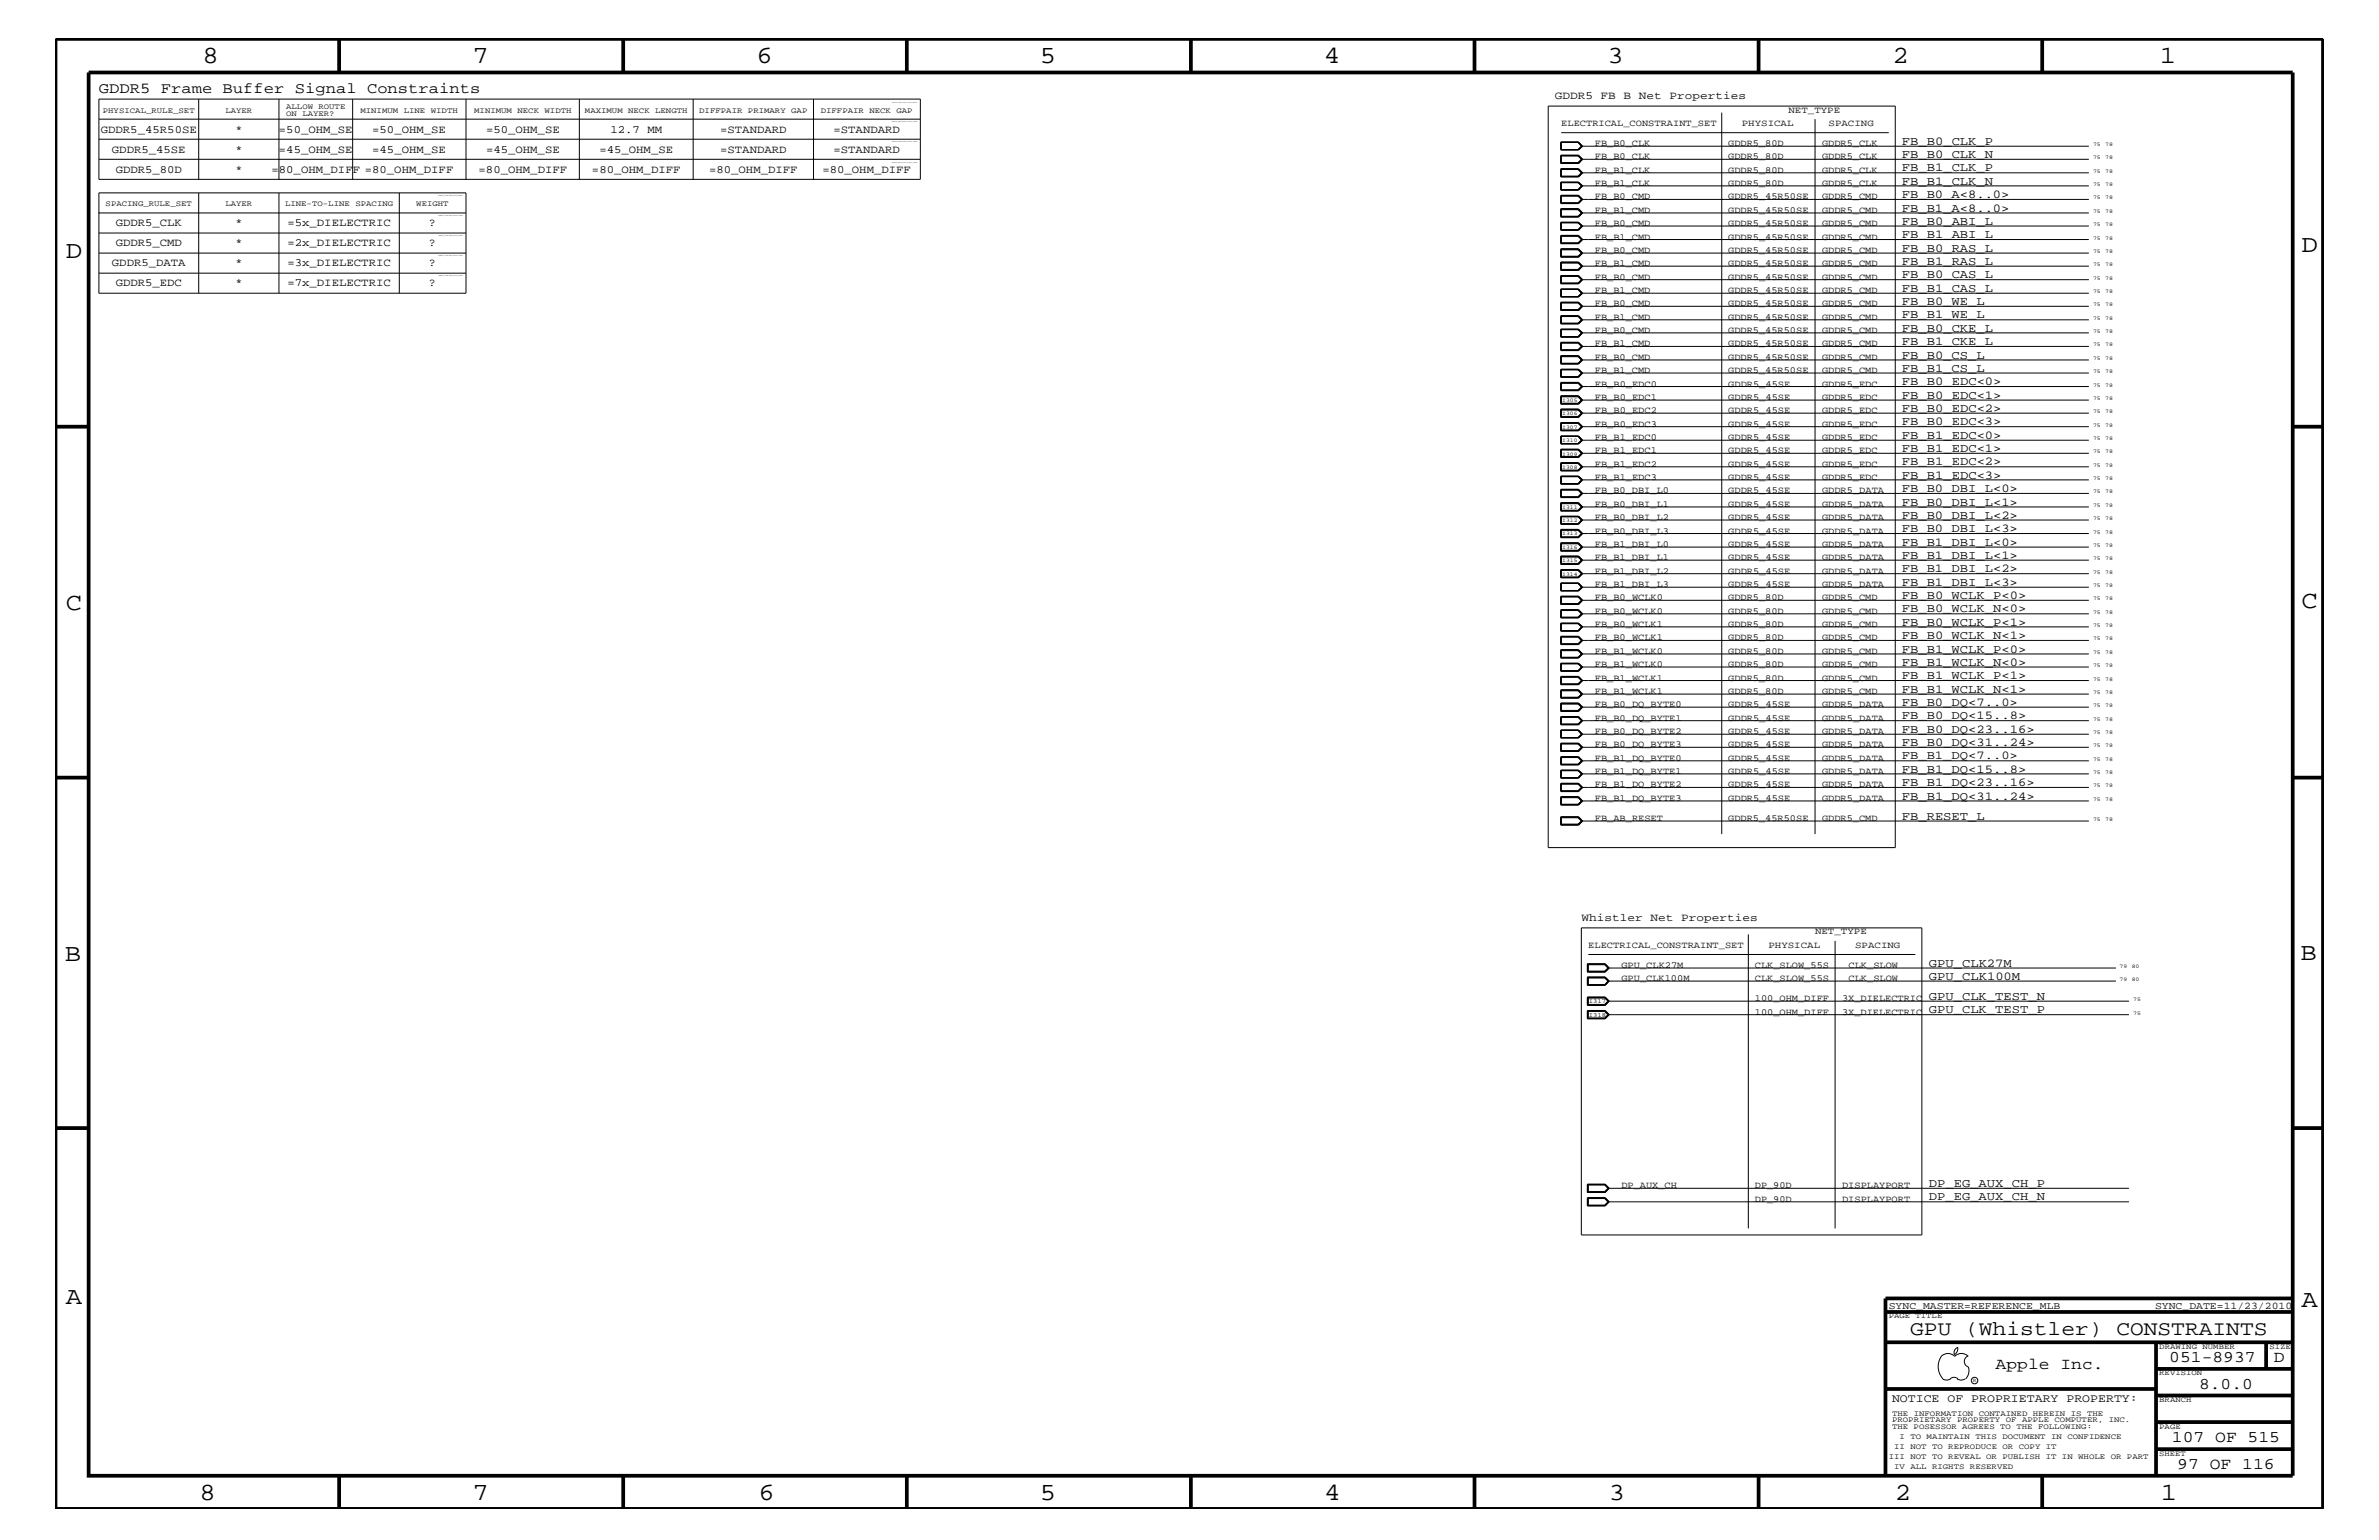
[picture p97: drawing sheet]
<svg xmlns="http://www.w3.org/2000/svg" width="432mm" height="279mm" viewBox="0 0 432 279" stroke-linecap="round" stroke-linejoin="round" font-family="sans-serif">
<defs><g id="words">
<g font-size="4.5">
<text x="36.7" y="11.5">8</text>
<text x="85.8" y="11.5">7</text>
<text x="137.3" y="11.5">6</text>
<text x="188.7" y="11.5">5</text>
<text x="240.3" y="11.5">4</text>
<text x="291.8" y="11.5">3</text>
<text x="343.5" y="11.5">2</text>
<text x="392" y="11.5">1</text>
<text x="11.9" y="46.8">D</text>
<text x="417.7" y="45.7">D</text>
<text x="11.9" y="110.6">C</text>
<text x="417.7" y="110.3">C</text>
<text x="11.8" y="174.3">B</text>
<text x="417.6" y="174.2">B</text>
<text x="11.9" y="236.7">A</text>
<text x="417.7" y="237.1">A</text>
<text x="36.2" y="272.1">8</text>
<text x="85.8" y="272.1">7</text>
<text x="137.7" y="272.1">6</text>
<text x="188.7" y="272.1">5</text>
<text x="240.4" y="272.1">4</text>
<text x="292" y="272.1">3</text>
<text x="343.9" y="272.1">2</text>
<text x="392.2" y="272.1">1</text>
</g>
<text font-size="3.7" x="346.7" y="242.3">GPU (Whistler) CONSTRAINTS</text>
<g font-size="3">
<text x="362.2" y="248.4">Apple Inc.</text>
<text x="393.7" y="247.1">051-8937</text>
<text x="399.2" y="252">8.0.0</text>
<text x="412.7" y="247.1">D</text>
<text x="394.2" y="261.6">107 OF 515</text>
<text x="395.2" y="266.6">97 OF 116</text>
</g>
<text font-size="2.8" x="17.9" y="16.8">GDDR5 Frame Buffer Signal Constraints</text>
<g font-size="2.2">
<text x="345.2" y="26.3">FB_B0_CLK_P</text>
<text x="345.2" y="28.6">FB_B0_CLK_N</text>
<text x="345.2" y="31.1">FB_B1_CLK_P</text>
<text x="345.2" y="33.6">FB_B1_CLK_N</text>
<text x="345.2" y="35.9">FB_B0_A&lt;8..0&gt;</text>
<text x="345.2" y="40.8">FB_B0_ABI_L</text>
<text x="345.2" y="38.4">FB_B1_A&lt;8..0&gt;</text>
<text x="345.2" y="45.7">FB_B0_RAS_L</text>
<text x="345.2" y="43.2">FB_B1_ABI_L</text>
<text x="345.2" y="48">FB_B1_RAS_L</text>
<text x="345.2" y="50.5">FB_B0_CAS_L</text>
<text x="345.2" y="52.9">FB_B1_CAS_L</text>
<text x="345.2" y="55.3">FB_B0_WE_L</text>
<text x="345.2" y="57.8">FB_B1_WE_L</text>
<text x="345.2" y="65.1">FB_B0_CS_L</text>
<text x="345.2" y="60.2">FB_B0_CKE_L</text>
<text x="345.2" y="62.6">FB_B1_CKE_L</text>
<text x="345.2" y="69.9">FB_B0_EDC&lt;0&gt;</text>
<text x="345.2" y="67.5">FB_B1_CS_L</text>
<text x="345.2" y="72.3">FB_B0_EDC&lt;1&gt;</text>
<text x="345.2" y="77.2">FB_B0_EDC&lt;3&gt;</text>
<text x="345.2" y="74.7">FB_B0_EDC&lt;2&gt;</text>
<text x="345.2" y="82">FB_B1_EDC&lt;1&gt;</text>
<text x="345.2" y="79.6">FB_B1_EDC&lt;0&gt;</text>
<text x="345.2" y="86.9">FB_B1_EDC&lt;3&gt;</text>
<text x="345.2" y="84.4">FB_B1_EDC&lt;2&gt;</text>
<text x="345.2" y="89.3">FB_B0_DBI_L&lt;0&gt;</text>
<text x="345.2" y="94.2">FB_B0_DBI_L&lt;2&gt;</text>
<text x="345.2" y="91.7">FB_B0_DBI_L&lt;1&gt;</text>
<text x="345.2" y="101.4">FB_B1_DBI_L&lt;1&gt;</text>
<text x="345.2" y="99">FB_B1_DBI_L&lt;0&gt;</text>
<text x="345.2" y="96.5">FB_B0_DBI_L&lt;3&gt;</text>
<text x="345.2" y="103.8">FB_B1_DBI_L&lt;2&gt;</text>
<text x="345.2" y="106.3">FB_B1_DBI_L&lt;3&gt;</text>
<text x="345.2" y="108.7">FB_B0_WCLK_P&lt;0&gt;</text>
<text x="345.2" y="113.6">FB_B0_WCLK_P&lt;1&gt;</text>
<text x="345.2" y="111.1">FB_B0_WCLK_N&lt;0&gt;</text>
<text x="345.2" y="115.9">FB_B0_WCLK_N&lt;1&gt;</text>
<text x="345.2" y="118.4">FB_B1_WCLK_P&lt;0&gt;</text>
<text x="345.2" y="120.8">FB_B1_WCLK_N&lt;0&gt;</text>
<text x="345.2" y="125.7">FB_B1_WCLK_N&lt;1&gt;</text>
<text x="345.2" y="123.2">FB_B1_WCLK_P&lt;1&gt;</text>
<text x="345.2" y="128">FB_B0_DQ&lt;7..0&gt;</text>
<text x="345.2" y="130.5">FB_B0_DQ&lt;15..8&gt;</text>
<text x="345.2" y="135.3">FB_B0_DQ&lt;31..24&gt;</text>
<text x="345.2" y="137.8">FB_B1_DQ&lt;7..0&gt;</text>
<text x="345.2" y="133">FB_B0_DQ&lt;23..16&gt;</text>
<text x="345.2" y="142.6">FB_B1_DQ&lt;23..16&gt;</text>
<text x="345.2" y="140.2">FB_B1_DQ&lt;15..8&gt;</text>
<text x="345.2" y="148.7">FB_RESET_L</text>
<text x="345.2" y="145.1">FB_B1_DQ&lt;31..24&gt;</text>
<text x="350.1" y="175.4">GPU_CLK27M</text>
<text x="350.1" y="177.7">GPU_CLK100M</text>
<text x="350.1" y="183.8">GPU_CLK_TEST_P</text>
<text x="350.1" y="181.4">GPU_CLK_TEST_N</text>
<text x="350.1" y="215.3">DP_EG_AUX_CH_P</text>
<text x="350.1" y="217.8">DP_EG_AUX_CH_N</text>
</g>
<text font-size="2.1" x="343.4" y="254.4">NOTICE OF PROPRIETARY PROPERTY:</text>
<g font-size="2">
<text x="282.2" y="18">GDDR5 FB B Net Properties</text>
<text x="18.3" y="24.1">GDDR5_45R50SE</text>
<text x="20.3" y="27.7">GDDR5_45SE</text>
<text x="42.7" y="27.7">*</text>
<text x="42.7" y="24.1">*</text>
<text x="50.6" y="27.7">=45_OHM_SE</text>
<text x="50.6" y="24.1">=50_OHM_SE</text>
<text x="67.6" y="27.7">=45_OHM_SE</text>
<text x="67.6" y="24.1">=50_OHM_SE</text>
<text x="88.2" y="27.7">=45_OHM_SE</text>
<text x="88.2" y="24.1">=50_OHM_SE</text>
<text x="108.8" y="27.7">=45_OHM_SE</text>
<text x="110.8" y="24.1">12.7 MM</text>
<text x="130.7" y="24.1">=STANDARD</text>
<text x="130.7" y="27.7">=STANDARD</text>
<text x="151.3" y="24.1">=STANDARD</text>
<text x="151.3" y="27.7">=STANDARD</text>
<text x="21" y="31.4">GDDR5_80D</text>
<text x="42.7" y="31.4">*</text>
<text x="49.3" y="31.4">=80_OHM_DIFF =80_OHM_DIFF</text>
<text x="86.9" y="31.4">=80_OHM_DIFF</text>
<text x="107.4" y="31.4">=80_OHM_DIFF</text>
<text x="128.7" y="31.4">=80_OHM_DIFF</text>
<text x="149.3" y="31.4">=80_OHM_DIFF</text>
<text x="21" y="41">GDDR5_CLK</text>
<text x="42.7" y="41">*</text>
<text x="52.2" y="41">=5x_DIELECTRIC</text>
<text x="77.9" y="41">?</text>
<text x="21" y="44.6">GDDR5_CMD</text>
<text x="42.7" y="44.6">*</text>
<text x="52.2" y="44.6">=2x_DIELECTRIC</text>
<text x="77.9" y="44.6">?</text>
<text x="20.3" y="48.3">GDDR5_DATA</text>
<text x="21" y="51.9">GDDR5_EDC</text>
<text x="42.7" y="51.9">*</text>
<text x="42.7" y="48.3">*</text>
<text x="52.2" y="51.9">=7x_DIELECTRIC</text>
<text x="52.2" y="48.3">=3x_DIELECTRIC</text>
<text x="77.9" y="51.9">?</text>
<text x="77.9" y="48.3">?</text>
<text x="287" y="167.1">Whistler Net Properties</text>
</g>
<g font-size="1.9">
<text x="342.8" y="237.4">SYNC_MASTER=REFERENCE_MLB</text>
<text x="391.2" y="237.4">SYNC_DATE=11/23/2010</text>
</g>
<g font-size="1.7">
<text x="283.4" y="22.9">ELECTRICAL_CONSTRAINT_SET</text>
<text x="316.1" y="22.9">PHYSICAL</text>
<text x="324.6" y="20.4">NET_TYPE</text>
<text x="331.9" y="22.9">SPACING</text>
<text x="289.5" y="26.5">FB_B0_CLK</text>
<text x="289.5" y="28.9">FB_B0_CLK</text>
<text x="313.7" y="26.5">GDDR5_80D</text>
<text x="313.7" y="28.9">GDDR5_80D</text>
<text x="330.7" y="26.5">GDDR5_CLK</text>
<text x="330.7" y="28.9">GDDR5_CLK</text>
<text x="289.5" y="31.4">FB_B1_CLK</text>
<text x="289.5" y="33.7">FB_B1_CLK</text>
<text x="313.7" y="31.4">GDDR5_80D</text>
<text x="313.7" y="33.7">GDDR5_80D</text>
<text x="330.7" y="31.4">GDDR5_CLK</text>
<text x="330.7" y="33.7">GDDR5_CLK</text>
<text x="289.5" y="41">FB_B0_CMD</text>
<text x="289.5" y="38.6">FB_B1_CMD</text>
<text x="289.5" y="36.2">FB_B0_CMD</text>
<text x="313.7" y="41">GDDR5_45R50SE</text>
<text x="313.7" y="38.6">GDDR5_45R50SE</text>
<text x="313.7" y="36.2">GDDR5_45R50SE</text>
<text x="330.7" y="41">GDDR5_CMD</text>
<text x="330.7" y="38.6">GDDR5_CMD</text>
<text x="330.7" y="36.2">GDDR5_CMD</text>
<text x="289.5" y="45.9">FB_B0_CMD</text>
<text x="289.5" y="43.5">FB_B1_CMD</text>
<text x="313.7" y="45.9">GDDR5_45R50SE</text>
<text x="313.7" y="43.5">GDDR5_45R50SE</text>
<text x="330.7" y="45.9">GDDR5_CMD</text>
<text x="330.7" y="43.5">GDDR5_CMD</text>
<text x="289.5" y="48.3">FB_B1_CMD</text>
<text x="289.5" y="50.7">FB_B0_CMD</text>
<text x="289.5" y="53.2">FB_B1_CMD</text>
<text x="313.7" y="48.3">GDDR5_45R50SE</text>
<text x="313.7" y="50.7">GDDR5_45R50SE</text>
<text x="313.7" y="53.2">GDDR5_45R50SE</text>
<text x="330.7" y="48.3">GDDR5_CMD</text>
<text x="330.7" y="50.7">GDDR5_CMD</text>
<text x="330.7" y="53.2">GDDR5_CMD</text>
<text x="289.5" y="55.6">FB_B0_CMD</text>
<text x="289.5" y="58">FB_B1_CMD</text>
<text x="313.7" y="55.6">GDDR5_45R50SE</text>
<text x="313.7" y="58">GDDR5_45R50SE</text>
<text x="330.7" y="55.6">GDDR5_CMD</text>
<text x="330.7" y="58">GDDR5_CMD</text>
<text x="289.5" y="65.3">FB_B0_CMD</text>
<text x="289.5" y="60.4">FB_B0_CMD</text>
<text x="289.5" y="62.9">FB_B1_CMD</text>
<text x="313.7" y="65.3">GDDR5_45R50SE</text>
<text x="313.7" y="60.4">GDDR5_45R50SE</text>
<text x="313.7" y="62.9">GDDR5_45R50SE</text>
<text x="330.7" y="65.3">GDDR5_CMD</text>
<text x="330.7" y="60.4">GDDR5_CMD</text>
<text x="330.7" y="62.9">GDDR5_CMD</text>
<text x="289.5" y="67.7">FB_B1_CMD</text>
<text x="289.5" y="70.1">FB_B0_EDC0</text>
<text x="313.7" y="70.1">GDDR5_45SE</text>
<text x="313.7" y="67.7">GDDR5_45R50SE</text>
<text x="330.7" y="70.1">GDDR5_EDC</text>
<text x="330.7" y="67.7">GDDR5_CMD</text>
<text x="289.5" y="72.6">FB_B0_EDC1</text>
<text x="289.5" y="77.4">FB_B0_EDC3</text>
<text x="289.5" y="75">FB_B0_EDC2</text>
<text x="313.7" y="72.6">GDDR5_45SE</text>
<text x="313.7" y="77.4">GDDR5_45SE</text>
<text x="313.7" y="75">GDDR5_45SE</text>
<text x="330.7" y="72.6">GDDR5_EDC</text>
<text x="330.7" y="77.4">GDDR5_EDC</text>
<text x="330.7" y="75">GDDR5_EDC</text>
<text x="289.5" y="82.2">FB_B1_EDC1</text>
<text x="289.5" y="79.9">FB_B1_EDC0</text>
<text x="313.7" y="82.2">GDDR5_45SE</text>
<text x="313.7" y="79.9">GDDR5_45SE</text>
<text x="330.7" y="82.2">GDDR5_EDC</text>
<text x="330.7" y="79.9">GDDR5_EDC</text>
<text x="289.5" y="87.1">FB_B1_EDC3</text>
<text x="289.5" y="84.7">FB_B1_EDC2</text>
<text x="289.5" y="89.5">FB_B0_DBI_L0</text>
<text x="313.7" y="87.1">GDDR5_45SE</text>
<text x="313.7" y="84.7">GDDR5_45SE</text>
<text x="313.7" y="89.5">GDDR5_45SE</text>
<text x="330.7" y="87.1">GDDR5_EDC</text>
<text x="330.7" y="84.7">GDDR5_EDC</text>
<text x="330.7" y="89.5">GDDR5_DATA</text>
<text x="289.5" y="94.3">FB_B0_DBI_L2</text>
<text x="289.5" y="92">FB_B0_DBI_L1</text>
<text x="313.7" y="94.3">GDDR5_45SE</text>
<text x="313.7" y="92">GDDR5_45SE</text>
<text x="330.7" y="94.3">GDDR5_DATA</text>
<text x="330.7" y="92">GDDR5_DATA</text>
<text x="289.5" y="101.6">FB_B1_DBI_L1</text>
<text x="289.5" y="99.3">FB_B1_DBI_L0</text>
<text x="289.5" y="96.8">FB_B0_DBI_L3</text>
<text x="313.7" y="101.6">GDDR5_45SE</text>
<text x="313.7" y="99.3">GDDR5_45SE</text>
<text x="313.7" y="96.8">GDDR5_45SE</text>
<text x="330.7" y="101.6">GDDR5_DATA</text>
<text x="330.7" y="99.3">GDDR5_DATA</text>
<text x="330.7" y="96.8">GDDR5_DATA</text>
<text x="289.5" y="104.1">FB_B1_DBI_L2</text>
<text x="289.5" y="106.5">FB_B1_DBI_L3</text>
<text x="313.7" y="104.1">GDDR5_45SE</text>
<text x="313.7" y="106.5">GDDR5_45SE</text>
<text x="330.7" y="104.1">GDDR5_DATA</text>
<text x="330.7" y="106.5">GDDR5_DATA</text>
<text x="289.5" y="108.9">FB_B0_WCLK0</text>
<text x="289.5" y="113.7">FB_B0_WCLK1</text>
<text x="289.5" y="111.4">FB_B0_WCLK0</text>
<text x="313.7" y="108.9">GDDR5_80D</text>
<text x="313.7" y="113.7">GDDR5_80D</text>
<text x="313.7" y="111.4">GDDR5_80D</text>
<text x="330.7" y="108.9">GDDR5_CMD</text>
<text x="330.7" y="113.7">GDDR5_CMD</text>
<text x="330.7" y="111.4">GDDR5_CMD</text>
<text x="289.5" y="116.2">FB_B0_WCLK1</text>
<text x="289.5" y="118.6">FB_B1_WCLK0</text>
<text x="313.7" y="116.2">GDDR5_80D</text>
<text x="313.7" y="118.6">GDDR5_80D</text>
<text x="330.7" y="116.2">GDDR5_CMD</text>
<text x="330.7" y="118.6">GDDR5_CMD</text>
<text x="289.5" y="121">FB_B1_WCLK0</text>
<text x="289.5" y="125.9">FB_B1_WCLK1</text>
<text x="289.5" y="123.5">FB_B1_WCLK1</text>
<text x="313.7" y="121">GDDR5_80D</text>
<text x="313.7" y="125.9">GDDR5_80D</text>
<text x="313.7" y="123.5">GDDR5_80D</text>
<text x="330.7" y="121">GDDR5_CMD</text>
<text x="330.7" y="125.9">GDDR5_CMD</text>
<text x="330.7" y="123.5">GDDR5_CMD</text>
<text x="289.5" y="128.3">FB_B0_DQ_BYTE0</text>
<text x="289.5" y="130.8">FB_B0_DQ_BYTE1</text>
<text x="313.7" y="128.3">GDDR5_45SE</text>
<text x="313.7" y="130.8">GDDR5_45SE</text>
<text x="330.7" y="128.3">GDDR5_DATA</text>
<text x="330.7" y="130.8">GDDR5_DATA</text>
<text x="289.5" y="135.6">FB_B0_DQ_BYTE3</text>
<text x="289.5" y="133.2">FB_B0_DQ_BYTE2</text>
<text x="313.7" y="135.6">GDDR5_45SE</text>
<text x="313.7" y="133.2">GDDR5_45SE</text>
<text x="330.7" y="135.6">GDDR5_DATA</text>
<text x="330.7" y="133.2">GDDR5_DATA</text>
<text x="289.5" y="142.9">FB_B1_DQ_BYTE2</text>
<text x="289.5" y="140.4">FB_B1_DQ_BYTE1</text>
<text x="289.5" y="138">FB_B1_DQ_BYTE0</text>
<text x="313.7" y="142.9">GDDR5_45SE</text>
<text x="313.7" y="140.4">GDDR5_45SE</text>
<text x="313.7" y="138">GDDR5_45SE</text>
<text x="330.7" y="142.9">GDDR5_DATA</text>
<text x="330.7" y="140.4">GDDR5_DATA</text>
<text x="330.7" y="138">GDDR5_DATA</text>
<text x="289.5" y="149">FB_AB_RESET</text>
<text x="289.5" y="145.3">FB_B1_DQ_BYTE3</text>
<text x="313.7" y="149">GDDR5_45R50SE</text>
<text x="313.7" y="145.3">GDDR5_45SE</text>
<text x="330.7" y="149">GDDR5_CMD</text>
<text x="330.7" y="145.3">GDDR5_DATA</text>
<text x="288.3" y="172">ELECTRICAL_CONSTRAINT_SET</text>
<text x="321" y="172">PHYSICAL</text>
<text x="329.4" y="169.5">NET_TYPE</text>
<text x="336.7" y="172">SPACING</text>
<text x="294.3" y="175.6">GPU_CLK27M</text>
<text x="294.3" y="178">GPU_CLK100M</text>
<text x="318.5" y="175.6">CLK_SLOW_55S</text>
<text x="318.5" y="178">CLK_SLOW_55S</text>
<text x="335.5" y="175.6">CLK_SLOW</text>
<text x="335.5" y="178">CLK_SLOW</text>
<text x="318.5" y="184.1">100_OHM_DIFF</text>
<text x="318.5" y="181.6">100_OHM_DIFF</text>
<text x="334.3" y="184.1">3X_DIELECTRIC</text>
<text x="334.3" y="181.6">3X_DIELECTRIC</text>
<text x="294.3" y="215.6">DP_AUX_CH</text>
<text x="318.5" y="215.6">DP_90D</text>
<text x="334.3" y="215.6">DISPLAYPORT</text>
<text x="318.5" y="218">DP_90D</text>
<text x="334.3" y="218">DISPLAYPORT</text>
</g>
<g font-size="1.4">
<text x="18.7" y="20.4">PHYSICAL_RULE_SET</text>
<text x="40.9" y="20.4">LAYER</text>
<text x="51.9" y="19.8">ALLOW ROUTE</text>
<text x="51.9" y="21">ON LAYER?</text>
<text x="65.4" y="20.4">MINIMUM LINE WIDTH</text>
<text x="86.1" y="20.4">MINIMUM NECK WIDTH</text>
<text x="106.2" y="20.4">MAXIMUM NECK LENGTH</text>
<text x="126.9" y="20.4">DIFFPAIR PRIMARY GAP</text>
<text x="149" y="20.4">DIFFPAIR NECK GAP</text>
<text x="19.2" y="37.4">SPACING_RULE_SET</text>
<text x="40.9" y="37.4">LAYER</text>
<text x="51.7" y="37.4">LINE-TO-LINE SPACING</text>
<text x="75.6" y="37.4">WEIGHT</text>
<text x="342.8" y="239.2">PAGE TITLE</text>
<text x="391.9" y="244.7">DRAWING NUMBER</text>
<text x="411.9" y="244.7">SIZE</text>
<text x="391.9" y="249.5">REVISION</text>
<text x="343.4" y="256.8">THE INFORMATION CONTAINED HEREIN IS THE</text>
<text x="391.9" y="254.4">BRANCH</text>
<text x="343.4" y="259.3">THE POSESSOR AGREES TO THE FOLLOWING:</text>
<text x="343.4" y="258">PROPRIETARY PROPERTY OF APPLE COMPUTER, INC.</text>
<text x="343.8" y="262.9">II NOT TO REPRODUCE OR COPY IT</text>
<text x="344.8" y="261.1">I TO MAINTAIN THIS DOCUMENT IN CONFIDENCE</text>
<text x="391.9" y="259.3">PAGE</text>
<text x="342.8" y="264.7">III NOT TO REVEAL OR PUBLISH IT IN WHOLE OR PART</text>
<text x="343.8" y="266.6">IV ALL RIGHTS RESERVED</text>
<text x="391.9" y="264.1">SHEET</text>
</g>
<g font-size="1.2">
<text x="288.4" y="182.1">I317</text>
<text x="288.4" y="184.4">I318</text>
</g>
<g font-size="1">
<text x="379.9" y="26.5">75</text>
<text x="379.9" y="28.9">75</text>
<text x="382.1" y="26.5">78</text>
<text x="382.1" y="28.9">78</text>
<text x="379.9" y="31.4">75</text>
<text x="379.9" y="33.7">75</text>
<text x="382.1" y="31.4">78</text>
<text x="382.1" y="33.7">78</text>
<text x="379.9" y="41">75</text>
<text x="379.9" y="38.6">75</text>
<text x="379.9" y="36.2">75</text>
<text x="382.1" y="41">78</text>
<text x="382.1" y="38.6">78</text>
<text x="382.1" y="36.2">78</text>
<text x="379.9" y="45.9">75</text>
<text x="379.9" y="43.5">75</text>
<text x="382.1" y="45.9">78</text>
<text x="382.1" y="43.5">78</text>
<text x="379.9" y="48.3">75</text>
<text x="379.9" y="50.7">75</text>
<text x="379.9" y="53.2">75</text>
<text x="382.1" y="48.3">78</text>
<text x="382.1" y="50.7">78</text>
<text x="382.1" y="53.2">78</text>
<text x="379.9" y="55.6">75</text>
<text x="379.9" y="58">75</text>
<text x="382.1" y="55.6">78</text>
<text x="382.1" y="58">78</text>
<text x="379.9" y="65.3">75</text>
<text x="379.9" y="60.4">75</text>
<text x="379.9" y="62.9">75</text>
<text x="382.1" y="65.3">78</text>
<text x="382.1" y="60.4">78</text>
<text x="382.1" y="62.9">78</text>
<text x="379.9" y="70.1">75</text>
<text x="379.9" y="67.7">75</text>
<text x="382.1" y="70.1">78</text>
<text x="382.1" y="67.7">78</text>
<text x="283.5" y="72.9">I305</text>
<text x="283.5" y="75.4">I306</text>
<text x="283.5" y="77.8">I307</text>
<text x="379.9" y="72.6">75</text>
<text x="379.9" y="77.4">75</text>
<text x="379.9" y="75">75</text>
<text x="382.1" y="72.6">78</text>
<text x="382.1" y="77.4">78</text>
<text x="382.1" y="75">78</text>
<text x="283.5" y="82.7">I309</text>
<text x="283.5" y="80.2">I310</text>
<text x="379.9" y="82.2">75</text>
<text x="379.9" y="79.9">75</text>
<text x="382.1" y="82.2">78</text>
<text x="382.1" y="79.9">78</text>
<text x="283.5" y="85">I308</text>
<text x="379.9" y="87.1">75</text>
<text x="379.9" y="84.7">75</text>
<text x="379.9" y="89.5">75</text>
<text x="382.1" y="87.1">78</text>
<text x="382.1" y="84.7">78</text>
<text x="382.1" y="89.5">78</text>
<text x="283.5" y="92.3">I311</text>
<text x="283.5" y="94.8">I312</text>
<text x="379.9" y="94.3">75</text>
<text x="379.9" y="92">75</text>
<text x="382.1" y="94.3">78</text>
<text x="382.1" y="92">78</text>
<text x="283.5" y="97.1">I313</text>
<text x="283.5" y="99.6">I316</text>
<text x="379.9" y="101.6">75</text>
<text x="379.9" y="99.3">75</text>
<text x="379.9" y="96.8">75</text>
<text x="382.1" y="101.6">78</text>
<text x="382.1" y="99.3">78</text>
<text x="382.1" y="96.8">78</text>
<text x="283.5" y="104.4">I314</text>
<text x="283.5" y="102.1">I315</text>
<text x="379.9" y="104.1">75</text>
<text x="379.9" y="106.5">75</text>
<text x="382.1" y="104.1">78</text>
<text x="382.1" y="106.5">78</text>
<text x="379.9" y="108.9">75</text>
<text x="379.9" y="113.7">75</text>
<text x="379.9" y="111.4">75</text>
<text x="382.1" y="108.9">78</text>
<text x="382.1" y="113.7">78</text>
<text x="382.1" y="111.4">78</text>
<text x="379.9" y="116.2">75</text>
<text x="379.9" y="118.6">75</text>
<text x="382.1" y="116.2">78</text>
<text x="382.1" y="118.6">78</text>
<text x="379.9" y="121">75</text>
<text x="379.9" y="125.9">75</text>
<text x="379.9" y="123.5">75</text>
<text x="382.1" y="121">78</text>
<text x="382.1" y="125.9">78</text>
<text x="382.1" y="123.5">78</text>
<text x="379.9" y="128.3">75</text>
<text x="379.9" y="130.8">75</text>
<text x="382.1" y="128.3">78</text>
<text x="382.1" y="130.8">78</text>
<text x="379.9" y="135.6">75</text>
<text x="379.9" y="133.2">75</text>
<text x="382.1" y="135.6">78</text>
<text x="382.1" y="133.2">78</text>
<text x="379.9" y="142.9">75</text>
<text x="379.9" y="140.4">75</text>
<text x="379.9" y="138">75</text>
<text x="382.1" y="142.9">78</text>
<text x="382.1" y="140.4">78</text>
<text x="382.1" y="138">78</text>
<text x="379.9" y="149">75</text>
<text x="379.9" y="145.3">75</text>
<text x="382.1" y="149">78</text>
<text x="382.1" y="145.3">78</text>
<text x="384.7" y="175.6">79</text>
<text x="384.7" y="178">79</text>
<text x="386.9" y="175.6">80</text>
<text x="386.9" y="178">80</text>
<text x="387.2" y="184.1">75</text>
<text x="387.2" y="181.6">75</text>
<text x="358.1" y="250.7">R</text>
</g>
<g font-size=".3">
<text x="161.9" y="18.7">TABLE_PHYSICAL_RULE_HEAD</text>
<text x="161.9" y="22.2">TABLE_PHYSICAL_RULE_ITEM</text>
<text x="161.9" y="25.9">TABLE_PHYSICAL_RULE_ITEM</text>
<text x="161.9" y="29.5">TABLE_PHYSICAL_RULE_ITEM</text>
<text x="79.6" y="35.6">TABLE_SPACING_RULE_HEAD</text>
<text x="79.6" y="39.2">TABLE_SPACING_RULE_ITEM</text>
<text x="79.6" y="46.5">TABLE_SPACING_RULE_ITEM</text>
<text x="79.6" y="42.9">TABLE_SPACING_RULE_ITEM</text>
<text x="79.6" y="50.2">TABLE_SPACING_RULE_ITEM</text>
</g>
</g></defs>
<g fill="none" stroke="#000" stroke-width=".18">
<path d="M17.9 18h149.1v14.5h-149.1zM36.1 18v14.5M50.6 18v14.5M64 18v14.5M84.6 18v14.5M105.2 18v14.5M125.8 18v14.5M147.7 18v14.5M281 19.2h63v134.6h-63zM17.9 38.6v14.6h66.7v-18.2h-66.7v3.6h66.7M17.9 28.9h149.1M17.9 21.6h149.1"/>
<path d="M17.9 25.3h149.1M36.1 35v18.2M50.6 35v18.2M72.5 35v18.2M283.3 28.1h3.2l.8 .8-.8 .8h-3.2zM283.3 30.6h3.2l.8 .8-.8 .7h-3.2zM283.3 35.4h3.2l.8 .8-.8 .7h-3.2zM283.3 37.9h3.2l.8 .7-.8 .8h-3.2zM283.3 28.2h3.2l.7 .7-.7 .8M283.3 30.7h3.2l.7 .7-.7 .6h-3.2M283.3 35.5h3.2l.7 .7-.7 .7h-3.2M283.4 28.2v1.4h3l.7-.7-.7-.7"/>
<path d="M283.4 30.7v1.3M283.4 35.5v1.4M283.4 39.3v-1.3h3l.7 .6-.7 .7M283.4 28.3h3l.6 .6M283.4 30.8h3l.6 .6M283.4 35.6h3l.6 .6M283.4 38h3l.6 .6M283.4 24.1h59.4M286.4 25.9h-3v1.2h3M286.4 33.1h-3v1.3h3M286.4 25.9l.7 .6-.7 .6M286.4 25.9l.6 .6"/>
<path d="M286.4 30.7l.7 .7-.7 .6M286.4 35.5l.7 .7-.7 .7M286.4 33.1l.7 .6-.7 .7M286.4 33.1l.6 .6M286.5 25.8h-3.2v1.4h3.2M286.5 33h-3.2v1.5h3.2M286.5 25.8l.8 .7-.8 .7M286.5 25.8l.7 .7-.7 .7M286.5 33l.8 .7-.8 .8M286.5 33l.7 .7-.7 .8M286.5 37.9l.7 .7-.7 .7h-3.2M287 28.9l-.6 .6h-3"/>
<path d="M287 28.9h92.1M287 26.5l-.6 .6M287 26.5h92.1M287 31.4l-.6 .5h-3M287 31.4h92.1M287 36.2l-.6 .6h-3M287 36.2h92.1M287 33.7l-.6 .7M287 33.7h92.1M287 38.6l-.6 .6h-3M287 38.6h92.1M312.5 20.4v130.9"/>
<path d="M329.4 21.6v129.7M17.9 45.9h66.7M17.9 49.6h66.7M17.9 42.3h66.7M283.3 42.7h3.2l.8 .8-.8 .7h-3.2zM283.3 45.2h3.2l.8 .7-.8 .8h-3.2zM283.3 47.5h3.2l.8 .8-.8 .8h-3.2zM283.3 50h3.2l.8 .7-.8 .8h-3.2zM283.3 54.8h3.2l.8 .8-.8 .7h-3.2zM283.3 57.3h3.2l.8 .7-.8 .8h-3.2zM283.3 42.8h3.2l.7 .7-.7 .6h-3.2M283.3 47.6h3.2l.7 .7-.7 .8"/>
<path d="M283.3 50.1h3.2l.7 .6-.7 .7h-3.2M283.3 54.9h3.2l.7 .7-.7 .7M283.3 57.3h3.2l.7 .7-.7 .7h-3.2M283.4 42.8v1.3M283.4 45.2h3l.7 .7-.7 .6h-3zM283.4 47.7h3l.7 .6-.7 .7h-3zM283.4 50.1v1.3M283.4 54.9v1.3h3l.7-.6-.7-.7M283.4 57.3v1.4M283.4 42.9h3l.6 .6M283.4 45.3h3l.6 .6M283.4 50.2h3l.6 .5"/>
<path d="M283.4 55h3l.6 .6M283.4 57.4h3l.6 .6M286.4 40.4h-3v1.3h3M286.4 52.5h-3v1.3h3M286.4 59.8h-3v1.3h3M286.4 40.4l.7 .6-.7 .7M286.4 40.4l.6 .6M286.4 42.8l.7 .7-.7 .6M286.4 47.7l.6 .6M286.4 50.1l.7 .6-.7 .7M286.4 52.5l.7 .7-.7 .6M286.4 52.5l.6 .7"/>
<path d="M286.4 59.8l.7 .6-.7 .7M286.4 59.8l.6 .6M286.4 57.3l.7 .7-.7 .7M286.5 40.3h-3.2v1.5h3.2M286.5 52.4h-3.2v1.5h3.2M286.5 59.7h-3.2v1.5h3.2M286.5 40.3l.8 .7-.8 .8M286.5 40.3l.7 .7-.7 .8M286.5 45.2l.7 .7-.7 .7h-3.2M286.5 52.4l.8 .8-.8 .7M286.5 52.4l.7 .8-.7 .7M286.5 59.7l.8 .7-.8 .8"/>
<path d="M286.5 59.7l.7 .7-.7 .8M287 41l-.6 .7M287 41h92.1M287 43.5l-.6 .6h-3M287 43.5h92.1M287 48.3l-.6 .6h-3M287 48.3h92.1M287 45.9l-.6 .6M287 45.9h92.1M287 50.7l-.6 .6h-3M287 50.7h92.1M287 53.2l-.6 .6"/>
<path d="M287 53.2h92.1M287 55.6l-.6 .6h-3M287 55.6h92.1M287 58l-.6 .6h-3M287 58h92.1M283.3 62.1h3.2l.8 .8-.8 .7h-3.2zM283.3 64.5h3.2l.8 .8-.8 .8h-3.2zM283.3 69.4h3.2l.8 .7-.8 .8h-3.2zM283.3 71.8h3.2l.8 .8-.8 .7h-3.2zM283.3 74.2h3.2l.8 .8-.8 .7h-3.2zM283.3 76.7h3.2l.8 .7-.8 .8h-3.2zM283.3 62.2h3.2l.7 .7-.7 .6h-3.2"/>
<path d="M283.3 69.5h3.2l.7 .6-.7 .7h-3.2M283.3 74.3h3.2l.7 .7-.7 .7M283.3 76.7h3.2l.7 .7-.7 .7h-3.2M283.4 62.2v1.3M283.4 66v-1.4h3l.7 .7-.7 .7M283.4 69.5v1.3M283.4 71.9h3l.7 .7-.7 .6h-3zM283.4 74.4h3l.7 .6-.7 .6h-3zM283.4 76.7v1.4M283.4 62.3h3l.6 .6M283.4 64.7h3l.6 .6M283.4 69.5h3l.6 .6"/>
<path d="M283.4 72h3l.6 .6M283.4 76.8h3l.6 .6M286.4 67.1h-3v1.3h3M286.4 79.2h-3v1.3h3M286.4 62.2l.7 .7-.7 .6M286.4 67.1l.7 .6-.7 .7M286.4 67.1l.6 .6M286.4 69.5l.7 .6-.7 .7M286.4 74.4l.6 .6M286.4 76.7l.7 .7-.7 .7M286.4 79.2l.7 .7-.7 .6M286.4 79.2l.6 .7"/>
<path d="M286.5 67h-3.2v1.4h3.2M286.5 79.1h-3.2v1.4h3.2M286.5 64.5l.7 .8-.7 .7h-3.2M286.5 67l.8 .7-.8 .7M286.5 67l.7 .7-.7 .7M286.5 71.8l.7 .8-.7 .7h-3.2M286.5 79.1l.8 .8-.8 .6M286.5 79.1l.7 .8-.7 .6M287 60.4l-.6 .7M287 60.4h92.1M287 62.9l-.6 .5h-3M287 62.9h92.1"/>
<path d="M287 65.3l-.6 .6h-3M287 65.3h92.1M287 67.7l-.6 .7M287 67.7h92.1M287 70.1l-.6 .6h-3M287 70.1h92.1M287 72.6l-.6 .6M287 72.6h92.1M287 75l-.6 .6h-3M287 75h92.1M287 77.4l-.6 .6h-3M287 77.4h92.1"/>
<path d="M287 79.9l-.6 .6M287 79.9h92.1M283.3 81.5h3.2l.8 .7-.8 .8h-3.2zM283.3 83.9h3.2l.8 .8-.8 .8h-3.2zM283.3 88.8h3.2l.8 .7-.8 .8h-3.2zM283.3 91.2h3.2l.8 .8-.8 .7h-3.2zM283.3 96h3.2l.8 .8-.8 .8h-3.2zM283.3 98.5h3.2l.8 .8-.8 .7h-3.2zM283.3 88.8h3.2l.7 .7-.7 .7h-3.2M283.3 84h3.2l.7 .7-.7 .7h-3.2M283.3 81.6h3.2l.7 .6-.7 .8M283.3 96.1h3.2l.7 .7-.7 .7h-3.2"/>
<path d="M283.4 81.6v1.3h3l.7-.7-.7-.6M283.4 84v1.4M283.4 88.8v1.4M283.4 92.7v-1.4h3l.7 .7-.7 .7M283.4 96.1v1.4M283.4 98.6h3l.7 .7-.7 .6h-3zM283.4 88.9h3l.6 .6M283.4 84.1h3l.6 .6M283.4 81.6h3l.6 .6M283.4 91.4h3l.6 .6M283.4 96.2h3l.6 .6M283.4 98.7h3l.6 .6"/>
<path d="M286.4 86.5h-3v1.2h3M286.4 93.8h-3v1.2h3M286.4 86.5l.7 .6-.7 .6M286.4 86.5l.6 .6M286.4 88.8l.7 .7-.7 .7M286.4 84l.7 .7-.7 .7M286.4 93.8l.7 .5-.7 .7M286.4 93.8l.6 .5M286.4 96.1l.7 .7-.7 .7M286.5 86.4h-3.2v1.4h3.2M286.5 93.7h-3.2v1.4h3.2M286.5 86.4l.8 .7-.8 .7"/>
<path d="M286.5 86.4l.7 .7-.7 .7M286.5 91.2l.7 .8-.7 .7h-3.2M286.5 93.7l.8 .6-.8 .8M286.5 93.7l.7 .6-.7 .8M286.5 98.5l.7 .8-.7 .6h-3.2M287 87.1l-.6 .6M287 87.1h92.1M287 89.5l-.6 .6h-3M287 89.5h92.1M287 84.7l-.6 .6h-3M287 84.7h92.1M287 82.2l-.6 .6h-3"/>
<path d="M287 82.2h92.1M287 92l-.6 .6h-3M287 92h92.1M287 94.3l-.6 .7M287 94.3h92.1M287 96.8l-.6 .6h-3M287 96.8h92.1M287 99.3l-.6 .6M287 99.3h92.1M283.3 100.9h3.2l.8 .7-.8 .8h-3.2zM283.3 103.3h3.2l.8 .8-.8 .7h-3.2zM283.3 108.1h3.2l.8 .8-.8 .8h-3.2z"/>
<path d="M283.3 110.6h3.2l.8 .8-.8 .7h-3.2zM283.3 115.4h3.2l.8 .8-.8 .8h-3.2zM283.3 117.9h3.2l.8 .7-.8 .8h-3.2zM283.3 108.2h3.2l.7 .7-.7 .8M283.3 110.7h3.2l.7 .7-.7 .6h-3.2M283.3 115.5h3.2l.7 .7-.7 .7h-3.2M283.3 103.4h3.2l.7 .7-.7 .7h-3.2M283.3 101h3.2l.7 .6-.7 .8M283.4 101h3l.7 .6-.7 .7h-3zM283.4 103.4v1.4M283.4 108.2v1.4h3l.7-.7-.7-.7M283.4 110.7v1.3"/>
<path d="M283.4 115.5v1.4M283.4 119.3v-1.3h3l.7 .6-.7 .7M283.4 108.3h3l.6 .6M283.4 110.8h3l.6 .6M283.4 115.6h3l.6 .6M283.4 118.1h3l.6 .5M283.4 103.5h3l.6 .6M286.4 105.9h-3v1.2h3M286.4 113.1h-3v1.3h3M286.4 105.9l.7 .6-.7 .6M286.4 105.9l.6 .6M286.4 113.1l.7 .6-.7 .7"/>
<path d="M286.4 113.1l.6 .6M286.4 110.7l.7 .7-.7 .6M286.4 115.5l.7 .7-.7 .7M286.4 103.4l.7 .7-.7 .7M286.4 101l.6 .6M286.5 105.8h-3.2v1.4h3.2M286.5 113.1h-3.2v1.4h3.2M286.5 105.8l.8 .7-.8 .7M286.5 105.8l.7 .7-.7 .7M286.5 113.1l.8 .6-.8 .8M286.5 113.1l.7 .6-.7 .8M286.5 117.9l.7 .7-.7 .7h-3.2"/>
<path d="M287 108.9l-.6 .6h-3M287 108.9h92.1M287 106.5l-.6 .6M287 106.5h92.1M287 113.7l-.6 .7M287 113.7h92.1M287 111.4l-.6 .6h-3M287 111.4h92.1M287 116.2l-.6 .6h-3M287 116.2h92.1M287 118.6l-.6 .6h-3M287 118.6h92.1"/>
<path d="M287 104.1l-.6 .6h-3M287 104.1h92.1M287 101.6l-.6 .6h-3M287 101.6h92.1M283.3 122.7h3.2l.8 .8-.8 .7h-3.2zM283.3 125.2h3.2l.8 .7-.8 .8h-3.2zM283.3 127.5h3.2l.8 .8-.8 .8h-3.2zM283.3 130h3.2l.8 .8-.8 .7h-3.2zM283.3 134.8h3.2l.8 .8-.8 .7h-3.2zM283.3 137.3h3.2l.8 .7-.8 .8h-3.2zM283.3 122.8h3.2l.7 .7-.7 .6h-3.2M283.3 127.6h3.2l.7 .7-.7 .8"/>
<path d="M283.3 130.1h3.2l.7 .7-.7 .6h-3.2M283.3 134.9h3.2l.7 .7-.7 .7M283.3 137.4h3.2l.7 .6-.7 .7h-3.2M283.4 122.8v1.3M283.4 125.3h3l.7 .6-.7 .6h-3zM283.4 127.7h3l.7 .6-.7 .7h-3zM283.4 130.1v1.3M283.4 134.9v1.4h3l.7-.7-.7-.7M283.4 137.4v1.3M283.4 122.9h3l.6 .6M283.4 125.3h3l.6 .6M283.4 130.2h3l.6 .6"/>
<path d="M283.4 135h3l.6 .6M283.4 137.4h3l.6 .6M286.4 120.4h-3v1.3h3M286.4 132.5h-3v1.3h3M286.4 139.8h-3v1.3h3M286.4 120.4l.7 .6-.7 .7M286.4 120.4l.6 .6M286.4 122.8l.7 .7-.7 .6M286.4 127.7l.6 .6M286.4 132.5l.7 .7-.7 .6M286.4 132.5l.6 .7M286.4 130.1l.7 .7-.7 .6"/>
<path d="M286.4 139.8l.7 .6-.7 .7M286.4 139.8l.6 .6M286.4 137.4l.7 .6-.7 .7M286.5 120.3h-3.2v1.5h3.2M286.5 132.4h-3.2v1.5h3.2M286.5 139.7h-3.2v1.5h3.2M286.5 120.3l.8 .7-.8 .8M286.5 120.3l.7 .7-.7 .8M286.5 125.2l.7 .7-.7 .7h-3.2M286.5 132.4l.8 .8-.8 .7M286.5 132.4l.7 .8-.7 .7M286.5 139.7l.8 .7-.8 .8"/>
<path d="M286.5 139.7l.7 .7-.7 .8M287 121l-.6 .7M287 121h92.1M287 123.5l-.6 .6h-3M287 123.5h92.1M287 128.3l-.6 .6h-3M287 128.3h92.1M287 125.9l-.6 .6M287 125.9h92.1M287 133.2l-.6 .6M287 133.2h92.1M287 130.8l-.6 .5h-3"/>
<path d="M287 130.8h92.1M287 135.6l-.6 .6h-3M287 135.6h92.1M287 138l-.6 .6h-3M287 138h92.1M283.3 148.2h3.2l.8 .8-.8 .7h-3.2zM283.3 142.1h3.2l.8 .8-.8 .7h-3.2zM283.3 144.6h3.2l.8 .7-.8 .8h-3.2zM283.3 142.2h3.2l.7 .7-.7 .6h-3.2M283.4 148.3h3l.7 .7-.7 .5h-3zM283.4 142.2v1.3M283.4 146v-1.4h3l.7 .7-.7 .7"/>
<path d="M283.4 148.4h3l.6 .6M283.4 144.7h3l.6 .6M283.4 142.3h3l.6 .6M286.4 142.2l.7 .7-.7 .6M286.5 148.2l.7 .8-.7 .6h-3.2M286.5 144.6l.7 .7-.7 .7h-3.2M287 149l-.6 .5M287 149h92.1M287 140.4l-.6 .7M287 140.4h92.1M287 145.3l-.6 .6h-3M287 145.3h92.1"/>
<path d="M287 142.9l-.6 .6h-3M287 142.9h92.1M287 168.3h61.8v55.8h-61.8zM288.1 174.9h3.2l.8 .7-.8 .8h-3.2zM288.1 177.2h3.2l.8 .8-.8 .8h-3.2zM288.1 177.3h3.2l.7 .7-.7 .8M288.2 174.9h3.1l.6 .7-.6 .6h-3.1zM288.2 177.4h3.1l.6 .6-.6 .7h-3.1zM288.3 177.4v1.3M288.3 173.2h59.3M291.3 177.4l.5 .6M291.3 174.9l.7 .7-.7 .7h-3.2"/>
<path d="M291.8 175.6l-.5 .6M291.8 175.6l-.5-.6h-3v1.2M291.8 175.6h92.2M291.8 178l-.5 .7M291.8 178h92.2M317.3 169.5v53.4M333.1 170.7v52.2M288.1 180.9h3.2l.8 .7-.8 .8h-3.2zM288.1 183.3h3.2l.8 .8-.8 .8h-3.2zM288.1 181h3.2l.7 .6-.7 .8M288.1 184.8h3.2M288.1 183.4h3.2"/>
<path d="M288.2 181h3.1l.6 .6-.6 .7h-3.1zM288.2 183.4v1.4M288.3 181v1.2h3l.5-.6M288.3 183.5h3l.5 .6-.5 .6h-3zM291.3 181l.5 .6M291.3 183.4l.6 .7-.6 .7M291.3 183.4l.7 .7-.7 .7M291.8 181.6h94.6M291.8 184.1h94.6M288.1 214.8h3.2l.8 .8-.8 .8h-3.2zM288.1 217.3h3.2l.8 .7-.8 .8h-3.2zM288.1 214.9h3.2"/>
<path d="M288.1 218.7h3.2M288.1 217.4h3.2M288.2 214.9v1.4h3.1l.6-.7-.6-.7M288.2 217.4v1.3M288.3 215h3l.5 .6-.5 .6h-3zM288.3 217.5h3l.5 .5-.5 .6h-3zM291.3 214.9l.7 .7-.7 .8M291.3 217.4l.6 .6-.6 .7M291.3 217.4l.7 .6-.7 .7M291.8 215.6h94.6M291.8 218h94.6M352.3 246.1a1.69 1.69 0 0 1 2.5 0 1.72 1.72 0 0 1 2.4 0"/>
<path d="M352.4 246a3.2 3.2 0 0 0 .4 4.3l.8 .1 .4-.2M354 250.2l.7-.3 .7 .3M355.2 250.2l.7 .2 .7-.2M355.3 244.4v.3a1.18 1.18 0 0 1-.6 1.1M355.4 244.4a.99 .99 0 0 0-.6 1.4M357.2 246a1.04 1.04 0 0 0-.7 1 1.04 1.04 0 0 0 .7 1M357.3 248l.1 .7a2.11 2.11 0 0 1-.6 1.5"/>
<circle cx="358.4" cy="250.5" r=".59"/>
</g>
<g fill="none" stroke="#000" stroke-width=".68" stroke-linecap="butt">
<path d="M10.1 7.1h411.5v266.7h-411.5zM16.1 13.2h400v254.5h-400zM61.6 7.1v6.1M113.1 7.1v6.1M164.6 7.1v6.1M216.2 7.1v6.1M267.6 7.1v6.1M319.2 7.1v6.1M370.7 7.1v6.1M10.1 77.4h6M416.1 77.4h5.5M10.1 141.1h6"/>
<path d="M416.1 141.1h5.5M10.1 204.7h6M416.1 204.7h5.5M342.2 238h73.9M416.1 235.6h-73.9v32.1M342.2 243.5h73.9M342.2 252h49.1M391.3 243.5v24.2M391.3 258h24.8M391.3 253.2h24.8M391.3 248.4h24.8M411.3 243.5v4.9"/>
<path d="M61.6 267.7v6.1M113.1 267.7v6.1M164.6 267.7v6.1M216.2 268v5.8M267.6 267.7v6.1M319.2 267.7v6.1M370.7 267.7v6.1M391.3 262.9h24.8"/>
</g>
<use href="#words"/>
</svg>
